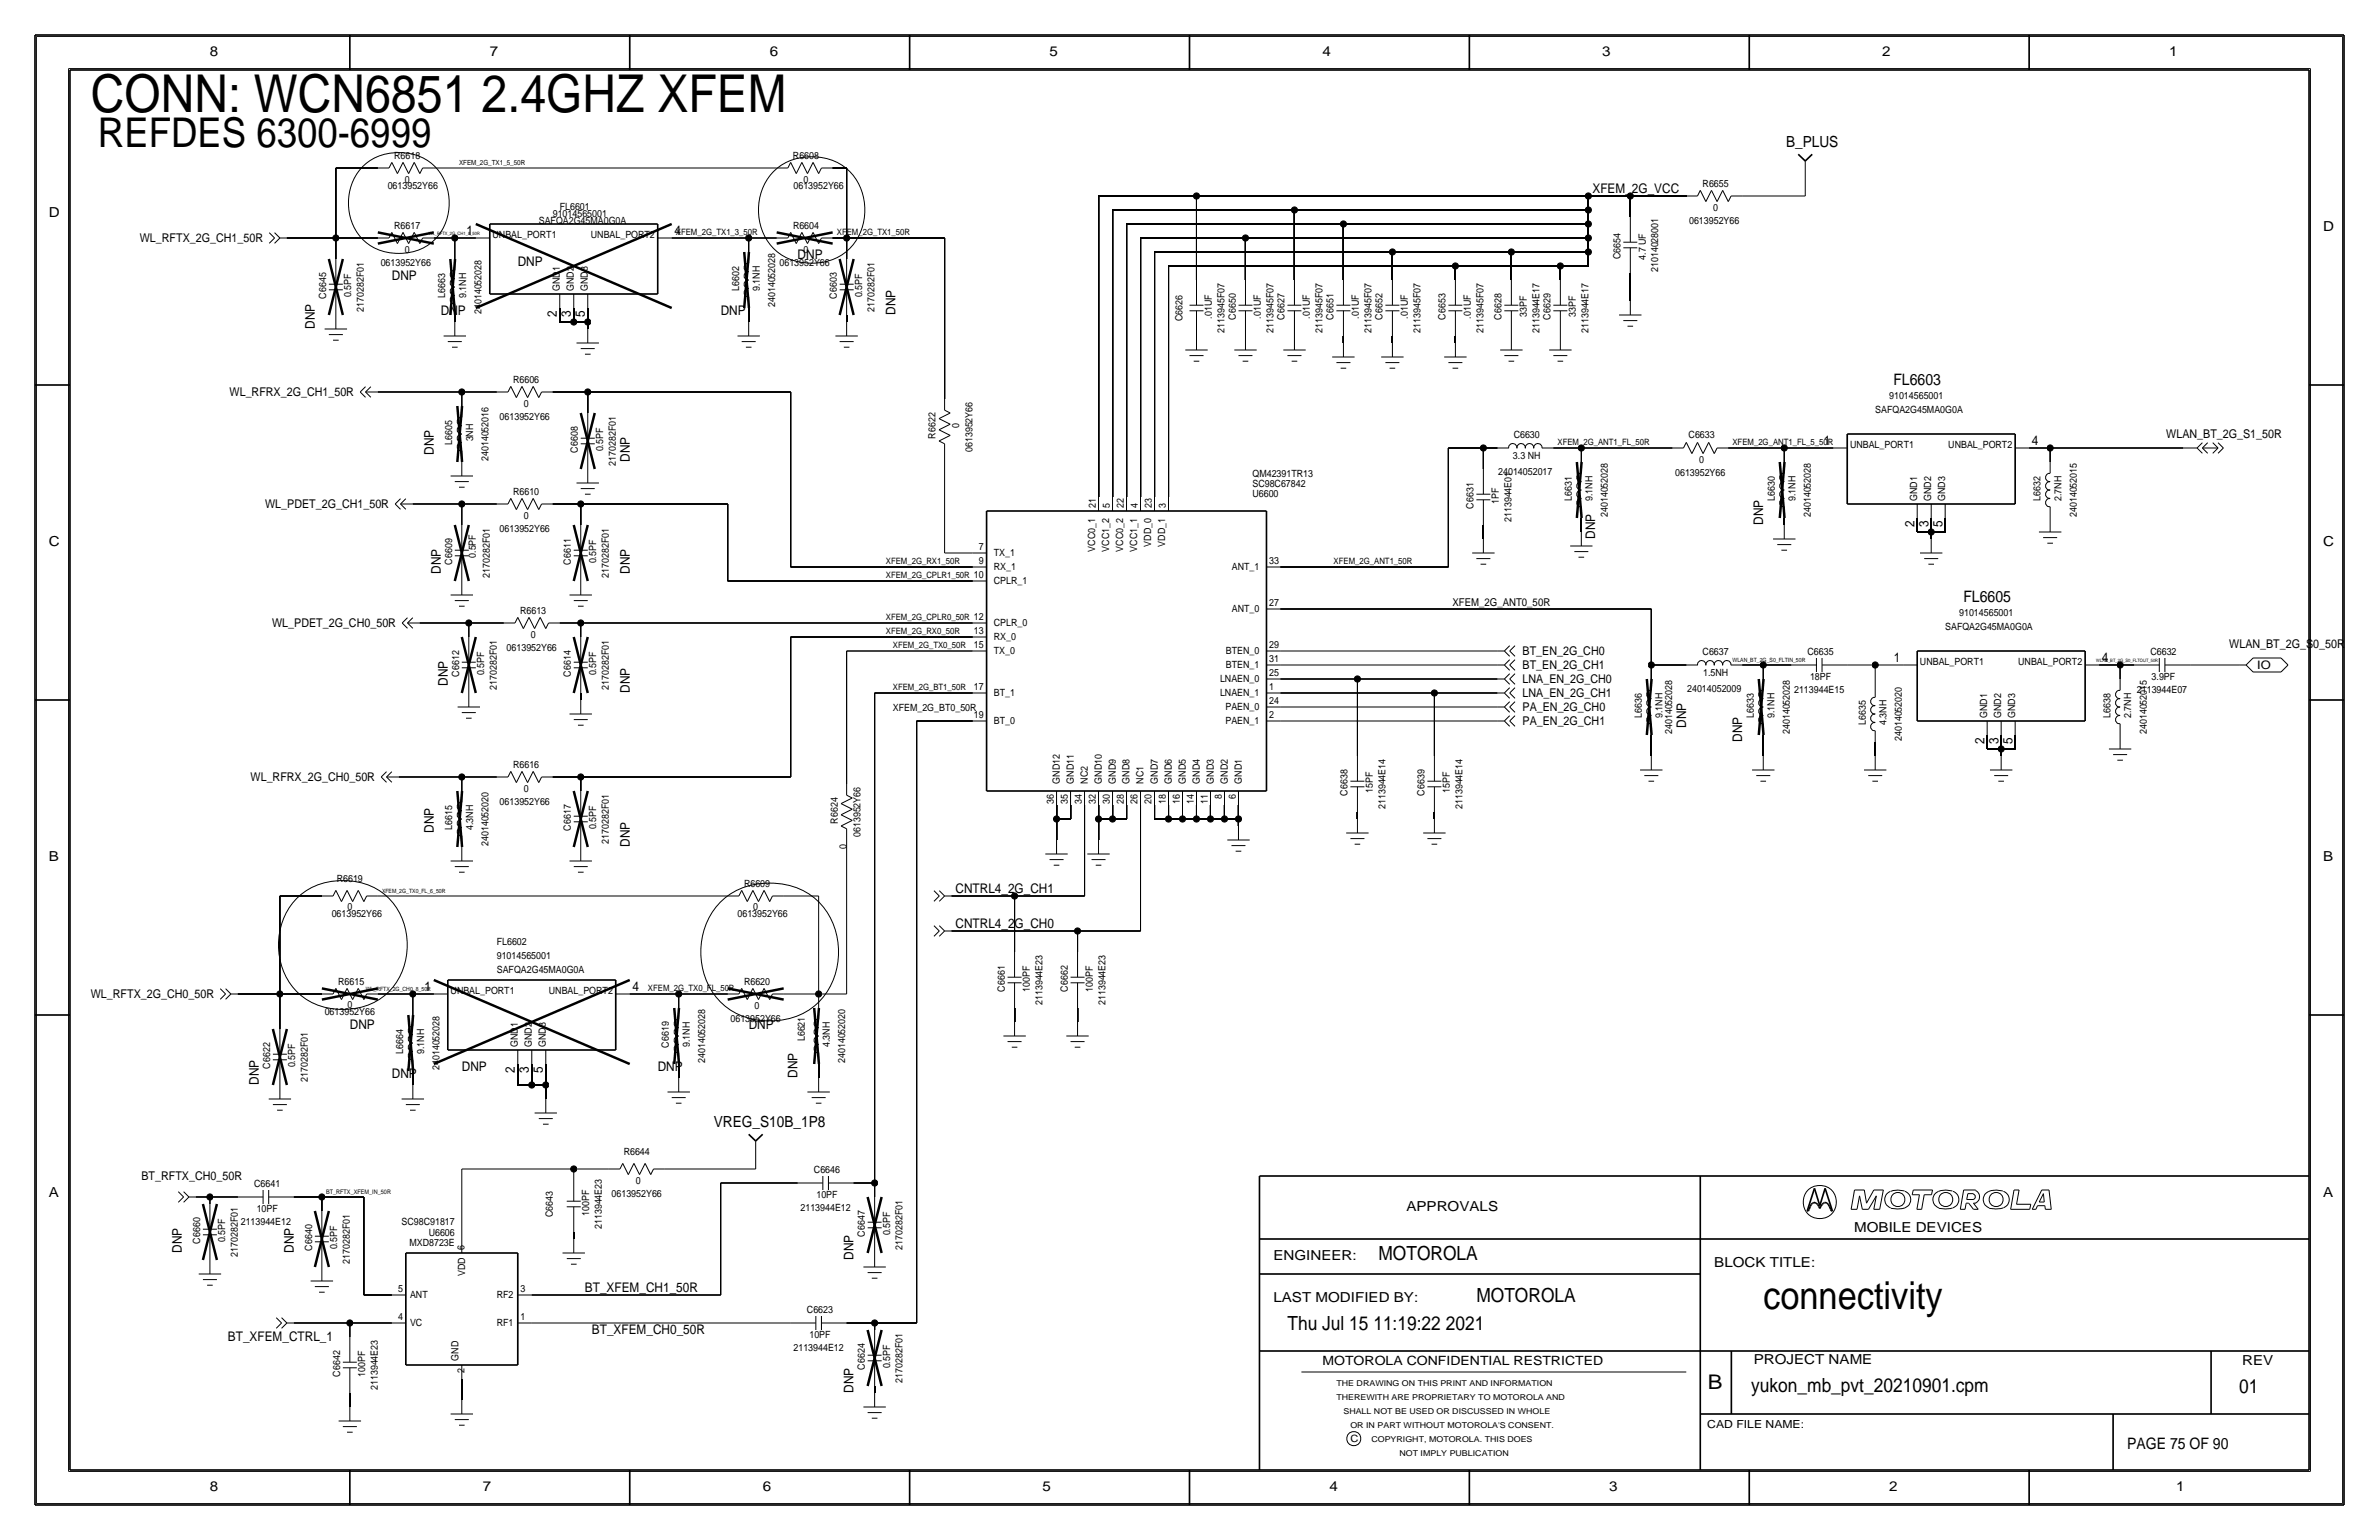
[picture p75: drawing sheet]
<svg xmlns="http://www.w3.org/2000/svg" width="432mm" height="279mm" viewBox="0 0 432 279" stroke-linecap="round" stroke-linejoin="round" font-family="sans-serif">
<defs><g id="words">
<text font-size="9.5" x="16.5" y="20.3">CONN: WCN6851 2.4GHZ XFEM</text>
<text font-size="7.4" x="17.8" y="26.7">REFDES 6300-6999</text>
<text font-size="7" x="320" y="237.5">connectivity</text>
<text font-size="3.7" x="310" y="252.1">B</text>
<g font-size="3.5">
<text x="250.2" y="228.6">MOTOROLA</text>
<text x="268" y="236.2">MOTOROLA</text>
<text x="233.7" y="241.3">Thu Jul 15 11:19:22 2021</text>
<text x="317.9" y="252.6">yukon_mb_pvt_20210901.cpm</text>
<text x="406.4" y="252.7">01</text>
</g>
<g font-size="2.9">
<text x="343.7" y="69.8">FL6603</text>
<text x="356.4" y="109.2">FL6605</text>
<text x="386.1" y="262.9">PAGE 75 OF 90</text>
</g>
<g font-size="2.8">
<text x="324.2" y="26.7">B_PLUS</text>
<text x="129.6" y="204.5">VREG_S10B_1P8</text>
</g>
<g font-size="2.5">
<text x="38.1" y="10.2">8</text>
<text x="88.9" y="10.2">7</text>
<text x="139.7" y="10.2">6</text>
<text x="190.5" y="10.2">5</text>
<text x="240" y="10.2">4</text>
<text x="290.8" y="10.2">3</text>
<text x="341.6" y="10.2">2</text>
<text x="393.7" y="10.2">1</text>
<text x="8.9" y="39.4">D</text>
<text x="421.6" y="41.9">D</text>
<text x="8.9" y="99.1">C</text>
<text x="421.6" y="99.1">C</text>
<text x="8.9" y="156.2">B</text>
<text x="421.6" y="156.2">B</text>
<text x="8.9" y="217.2">A</text>
<text x="255.3" y="219.7">APPROVALS</text>
<text x="421.6" y="217.2">A</text>
<text x="336.5" y="223.5">MOBILE DEVICES</text>
<text x="231.1" y="228.6">ENGINEER:</text>
<text x="311.1" y="229.9">BLOCK TITLE:</text>
<text x="231.1" y="236.2">LAST MODIFIED BY:</text>
<text x="318.3" y="247.5">PROJECT NAME</text>
<text x="407" y="247.6">REV</text>
<text x="38.1" y="270.5">8</text>
<text x="87.6" y="270.5">7</text>
<text x="138.4" y="270.5">6</text>
<text x="189.2" y="270.5">5</text>
<text x="241.3" y="270.5">4</text>
<text x="292.1" y="270.5">3</text>
<text x="342.9" y="270.5">2</text>
<text x="395" y="270.5">1</text>
</g>
<g font-size="2.4">
<text x="289.1" y="35.1">XFEM_2G_VCC</text>
<text x="84.7" y="42.7">1</text>
<text x="122.4" y="42.7">4</text>
<text x="144.8" y="47">DNP</text>
<text x="71.1" y="50.8">DNP</text>
<text x="94" y="48.3">DNP</text>
<text x="57.1" y="59.7" transform="rotate(-90 57.1 59.7)">DNP</text>
<text x="80" y="57.1">DNP</text>
<text x="101.1" y="57.6" transform="rotate(-90 101.1 57.6)">2</text>
<text x="103.6" y="57.6" transform="rotate(-90 103.6 57.6)">3</text>
<text x="106.2" y="57.6" transform="rotate(-90 106.2 57.6)">5</text>
<text x="130.8" y="57.2">DNP</text>
<text x="162.6" y="57.2" transform="rotate(-90 162.6 57.2)">DNP</text>
<text x="78.7" y="82.5" transform="rotate(-90 78.7 82.5)">DNP</text>
<text x="114.3" y="83.8" transform="rotate(-90 114.3 83.8)">DNP</text>
<text x="331" y="80.8">1</text>
<text x="368.8" y="80.8">4</text>
<text x="320" y="95.2" transform="rotate(-90 320 95.2)">DNP</text>
<text x="347.5" y="95.7" transform="rotate(-90 347.5 95.7)">2</text>
<text x="350" y="95.7" transform="rotate(-90 350 95.7)">3</text>
<text x="352.6" y="95.7" transform="rotate(-90 352.6 95.7)">5</text>
<text x="289.6" y="97.8" transform="rotate(-90 289.6 97.8)">DNP</text>
<text x="80" y="104.1" transform="rotate(-90 80 104.1)">DNP</text>
<text x="114.3" y="104.1" transform="rotate(-90 114.3 104.1)">DNP</text>
<text x="81.3" y="124.5" transform="rotate(-90 81.3 124.5)">DNP</text>
<text x="114.3" y="125.7" transform="rotate(-90 114.3 125.7)">DNP</text>
<text x="343.7" y="120.1">1</text>
<text x="381.5" y="120.1">4</text>
<text x="306.1" y="132.1" transform="rotate(-90 306.1 132.1)">DNP</text>
<text x="316.2" y="134.6" transform="rotate(-90 316.2 134.6)">DNP</text>
<text x="360.2" y="135.1" transform="rotate(-90 360.2 135.1)">2</text>
<text x="362.7" y="135.1" transform="rotate(-90 362.7 135.1)">3</text>
<text x="365.3" y="135.1" transform="rotate(-90 365.3 135.1)">5</text>
<text x="78.7" y="151.1" transform="rotate(-90 78.7 151.1)">DNP</text>
<text x="114.3" y="153.7" transform="rotate(-90 114.3 153.7)">DNP</text>
<text x="173.4" y="162.1">CNTRL4_2G_CH1</text>
<text x="173.4" y="168.4">CNTRL4_2G_CH0</text>
<text x="77" y="179.8">1</text>
<text x="114.8" y="179.8">4</text>
<text x="63.5" y="186.7">DNP</text>
<text x="135.9" y="186.7">DNP</text>
<text x="47" y="196.8" transform="rotate(-90 47 196.8)">DNP</text>
<text x="71.1" y="195.6">DNP</text>
<text x="83.8" y="194.3">DNP</text>
<text x="93.5" y="194.7" transform="rotate(-90 93.5 194.7)">2</text>
<text x="96" y="194.7" transform="rotate(-90 96 194.7)">3</text>
<text x="98.6" y="194.7" transform="rotate(-90 98.6 194.7)">5</text>
<text x="119.4" y="194.3">DNP</text>
<text x="144.8" y="195.6" transform="rotate(-90 144.8 195.6)">DNP</text>
<text x="33" y="227.3" transform="rotate(-90 33 227.3)">DNP</text>
<text x="53.3" y="227.3" transform="rotate(-90 53.3 227.3)">DNP</text>
<text x="154.9" y="228.6" transform="rotate(-90 154.9 228.6)">DNP</text>
<text x="106.2" y="234.4">BT_XFEM_CH1_50R</text>
<text x="41.4" y="243.3">BT_XFEM_CTRL_1</text>
<text x="107.4" y="242.1">BT_XFEM_CH0_50R</text>
<text x="154.9" y="252.7" transform="rotate(-90 154.9 252.7)">DNP</text>
</g>
<text font-size="2.3" x="240" y="247.6">MOTOROLA CONFIDENTIAL RESTRICTED</text>
<g font-size="2.2">
<text x="25.4" y="43.9">WL_RFTX_2G_CH1_50R</text>
<text x="41.7" y="71.9">WL_RFRX_2G_CH1_50R</text>
<text x="393.2" y="79.5">WLAN_BT_2G_S1_50R</text>
<text x="48.1" y="92.2">WL_PDET_2G_CH1_50R</text>
<text x="49.4" y="113.8">WL_PDET_2G_CH0_50R</text>
<text x="276.4" y="118.9">BT_EN_2G_CH0</text>
<text x="404.6" y="117.6">WLAN_BT_2G_S0_50R</text>
<text x="276.4" y="124">LNA_EN_2G_CH0</text>
<text x="276.4" y="121.4">BT_EN_2G_CH1</text>
<text x="276.4" y="126.5">LNA_EN_2G_CH1</text>
<text x="276.4" y="131.6">PA_EN_2G_CH1</text>
<text x="276.4" y="129">PA_EN_2G_CH0</text>
<text x="45.5" y="141.7">WL_RFRX_2G_CH0_50R</text>
<text x="16.5" y="181.1">WL_RFTX_2G_CH0_50R</text>
<text x="25.7" y="214.1">BT_RFTX_CH0_50R</text>
</g>
<text font-size="2.1" x="409.7" y="121.4">IO</text>
<g font-size="2">
<text x="263.7" y="110">XFEM_2G_ANT0_50R</text>
<text x="309.9" y="259.1">CAD FILE NAME:</text>
</g>
<g font-size="1.8">
<text x="71.5" y="28.9">R6618</text>
<text x="143.9" y="28.9">R6608</text>
<text x="70.4" y="34.3">0613952Y66</text>
<text x="73.5" y="33.1">0</text>
<text x="144" y="34.3">0613952Y66</text>
<text x="145.9" y="33.1">0</text>
<text x="309" y="33.9">R6655</text>
<text x="71.5" y="41.6">R6617</text>
<text x="97.8" y="40.6">SAFQA2G45MA0G0A</text>
<text x="100.3" y="39.4">91014565001</text>
<text x="101.6" y="38.1">FL6601</text>
<text x="143.9" y="41.6">R6604</text>
<text x="306.6" y="40.6">0613952Y66</text>
<text x="311" y="38.2">0</text>
<text x="73.5" y="45.8">0</text>
<text x="89.4" y="43.2">UNBAL_PORT1</text>
<text x="107.2" y="43.2">UNBAL_PORT2</text>
<text x="145.9" y="45.8">0</text>
<text x="294.1" y="47.1" transform="rotate(-90 294.1 47.1)">C6654</text>
<text x="298.7" y="47.1" transform="rotate(-90 298.7 47.1)">4.7 UF</text>
<text x="63.8" y="54" transform="rotate(-90 63.8 54)">0.5PF</text>
<text x="69.1" y="48.3">0613952Y66</text>
<text x="101.6" y="52.8" transform="rotate(-90 101.6 52.8)">GND1</text>
<text x="104.1" y="52.8" transform="rotate(-90 104.1 52.8)">GND2</text>
<text x="106.7" y="52.8" transform="rotate(-90 106.7 52.8)">GND3</text>
<text x="134.2" y="52.8" transform="rotate(-90 134.2 52.8)">L6602</text>
<text x="137.9" y="52.8" transform="rotate(-90 137.9 52.8)">9.1NH</text>
<text x="141.5" y="48.3">0613952Y66</text>
<text x="156.5" y="54" transform="rotate(-90 156.5 54)">0.5PF</text>
<text x="301" y="49.4" transform="rotate(-90 301 49.4)">21014028001</text>
<text x="59.2" y="54.2" transform="rotate(-90 59.2 54.2)">C6645</text>
<text x="66" y="56.6" transform="rotate(-90 66 56.6)">2170282F01</text>
<text x="80.8" y="54.1" transform="rotate(-90 80.8 54.1)">L6663</text>
<text x="84.6" y="54.1" transform="rotate(-90 84.6 54.1)">9.1NH</text>
<text x="87.4" y="57" transform="rotate(-90 87.4 57)">24014052028</text>
<text x="140.7" y="55.7" transform="rotate(-90 140.7 55.7)">24014052028</text>
<text x="151.9" y="54.2" transform="rotate(-90 151.9 54.2)">C6603</text>
<text x="158.7" y="56.6" transform="rotate(-90 158.7 56.6)">2170282F01</text>
<text x="214.6" y="58.3" transform="rotate(-90 214.6 58.3)">C6626</text>
<text x="220" y="57.8" transform="rotate(-90 220 57.8)">.01UF</text>
<text x="224.3" y="58" transform="rotate(-90 224.3 58)">C6650</text>
<text x="228.9" y="57.8" transform="rotate(-90 228.9 57.8)">.01UF</text>
<text x="233.2" y="58" transform="rotate(-90 233.2 58)">C6627</text>
<text x="237.7" y="57.8" transform="rotate(-90 237.7 57.8)">.01UF</text>
<text x="242.1" y="58" transform="rotate(-90 242.1 58)">C6651</text>
<text x="246.6" y="57.8" transform="rotate(-90 246.6 57.8)">.01UF</text>
<text x="251" y="58" transform="rotate(-90 251 58)">C6652</text>
<text x="255.5" y="57.8" transform="rotate(-90 255.5 57.8)">.01UF</text>
<text x="262.4" y="58" transform="rotate(-90 262.4 58)">C6653</text>
<text x="267" y="57.8" transform="rotate(-90 267 57.8)">.01UF</text>
<text x="272.5" y="58" transform="rotate(-90 272.5 58)">C6628</text>
<text x="277.1" y="57.5" transform="rotate(-90 277.1 57.5)">33PF</text>
<text x="281.4" y="58" transform="rotate(-90 281.4 58)">C6629</text>
<text x="286" y="57.5" transform="rotate(-90 286 57.5)">33PF</text>
<text x="222.2" y="60.4" transform="rotate(-90 222.2 60.4)">2113945F07</text>
<text x="231.1" y="60.4" transform="rotate(-90 231.1 60.4)">2113945F07</text>
<text x="240" y="60.4" transform="rotate(-90 240 60.4)">2113945F07</text>
<text x="248.9" y="60.4" transform="rotate(-90 248.9 60.4)">2113945F07</text>
<text x="257.8" y="60.4" transform="rotate(-90 257.8 60.4)">2113945F07</text>
<text x="269.2" y="60.4" transform="rotate(-90 269.2 60.4)">2113945F07</text>
<text x="279.4" y="60.4" transform="rotate(-90 279.4 60.4)">2113944E17</text>
<text x="288.3" y="60.4" transform="rotate(-90 288.3 60.4)">2113944E17</text>
<text x="93.1" y="69.5">R6606</text>
<text x="90.7" y="76.2">0613952Y66</text>
<text x="95.1" y="73.8">0</text>
<text x="174.1" y="77.7" transform="rotate(-90 174.1 77.7)">0</text>
<text x="340.4" y="74.9">SAFQA2G45MA0G0A</text>
<text x="342.9" y="72.4">91014565001</text>
<text x="82.1" y="80.7" transform="rotate(-90 82.1 80.7)">L6605</text>
<text x="85.9" y="80.1" transform="rotate(-90 85.9 80.1)">3NH</text>
<text x="88.6" y="83.7" transform="rotate(-90 88.6 83.7)">24014052016</text>
<text x="104.9" y="82.1" transform="rotate(-90 104.9 82.1)">C6608</text>
<text x="109.5" y="81.9" transform="rotate(-90 109.5 81.9)">0.5PF</text>
<text x="169.8" y="79.6" transform="rotate(-90 169.8 79.6)">R6622</text>
<text x="176.5" y="82" transform="rotate(-90 176.5 82)">0613952Y66</text>
<text x="274.6" y="83.3">3.3 NH</text>
<text x="274.7" y="79.5">C6630</text>
<text x="306.5" y="79.5">C6633</text>
<text x="308.4" y="83.9">0</text>
<text x="335.8" y="81.3">UNBAL_PORT1</text>
<text x="353.6" y="81.3">UNBAL_PORT2</text>
<text x="93.1" y="89.8">R6610</text>
<text x="111.8" y="84.5" transform="rotate(-90 111.8 84.5)">2170282F01</text>
<text x="227.3" y="86.5">QM42391TR13</text>
<text x="227.3" y="88.3">SC98C67842</text>
<text x="271.9" y="86.1">24014052017</text>
<text x="304" y="86.4">0613952Y66</text>
<text x="95.1" y="94.1">0</text>
<text x="198.9" y="92.2" transform="rotate(-90 198.9 92.2)">21</text>
<text x="201.4" y="92.2" transform="rotate(-90 201.4 92.2)">5</text>
<text x="204" y="92.2" transform="rotate(-90 204 92.2)">22</text>
<text x="206.5" y="92.2" transform="rotate(-90 206.5 92.2)">4</text>
<text x="209" y="92.2" transform="rotate(-90 209 92.2)">23</text>
<text x="211.6" y="92.2" transform="rotate(-90 211.6 92.2)">3</text>
<text x="227.3" y="90.2">U6600</text>
<text x="267.5" y="92.3" transform="rotate(-90 267.5 92.3)">C6631</text>
<text x="272" y="91.4" transform="rotate(-90 272 91.4)">1PF</text>
<text x="274.3" y="94.7" transform="rotate(-90 274.3 94.7)">2113944E01</text>
<text x="285.3" y="90.9" transform="rotate(-90 285.3 90.9)">L6631</text>
<text x="289.1" y="90.9" transform="rotate(-90 289.1 90.9)">9.1NH</text>
<text x="291.8" y="93.8" transform="rotate(-90 291.8 93.8)">24014052028</text>
<text x="322.1" y="90.9" transform="rotate(-90 322.1 90.9)">L6630</text>
<text x="325.9" y="90.9" transform="rotate(-90 325.9 90.9)">9.1NH</text>
<text x="328.7" y="93.8" transform="rotate(-90 328.7 93.8)">24014052028</text>
<text x="348" y="90.9" transform="rotate(-90 348 90.9)">GND1</text>
<text x="350.5" y="90.9" transform="rotate(-90 350.5 90.9)">GND2</text>
<text x="353.1" y="90.9" transform="rotate(-90 353.1 90.9)">GND3</text>
<text x="370.4" y="90.9" transform="rotate(-90 370.4 90.9)">L6632</text>
<text x="374.1" y="90.9" transform="rotate(-90 374.1 90.9)">2.7NH</text>
<text x="376.9" y="93.8" transform="rotate(-90 376.9 93.8)">24014052015</text>
<text x="86.4" y="101.2" transform="rotate(-90 86.4 101.2)">0.5PF</text>
<text x="90.7" y="96.5">0613952Y66</text>
<text x="177.7" y="99.8">7</text>
<text x="180.4" y="100.9">TX_1</text>
<text x="198.8" y="100.1" transform="rotate(-90 198.8 100.1)">VCC0_1</text>
<text x="201.3" y="100.1" transform="rotate(-90 201.3 100.1)">VCC1_2</text>
<text x="203.9" y="100.1" transform="rotate(-90 203.9 100.1)">VCC0_2</text>
<text x="206.4" y="100.1" transform="rotate(-90 206.4 100.1)">VCC1_1</text>
<text x="208.9" y="99.2" transform="rotate(-90 208.9 99.2)">VDD_0</text>
<text x="211.5" y="99.2" transform="rotate(-90 211.5 99.2)">VDD_1</text>
<text x="82" y="102.4" transform="rotate(-90 82 102.4)">C6609</text>
<text x="88.9" y="104.8" transform="rotate(-90 88.9 104.8)">2170282F01</text>
<text x="103.6" y="102.4" transform="rotate(-90 103.6 102.4)">C6611</text>
<text x="108.2" y="102.2" transform="rotate(-90 108.2 102.2)">0.5PF</text>
<text x="110.5" y="104.8" transform="rotate(-90 110.5 104.8)">2170282F01</text>
<text x="176.8" y="104.9">10</text>
<text x="177.7" y="102.4">9</text>
<text x="180.4" y="106">CPLR_1</text>
<text x="180.4" y="103.4">RX_1</text>
<text x="223.6" y="103.4">ANT_1</text>
<text x="230.4" y="102.4">33</text>
<text x="94.4" y="111.4">R6613</text>
<text x="176.8" y="112.5">12</text>
<text x="180.4" y="113.6">CPLR_0</text>
<text x="223.6" y="111">ANT_0</text>
<text x="230.4" y="110">27</text>
<text x="355.6" y="111.8">91014565001</text>
<text x="92" y="118.1">0613952Y66</text>
<text x="96.3" y="115.7">0</text>
<text x="176.8" y="117.6">15</text>
<text x="176.8" y="115.1">13</text>
<text x="180.4" y="118.7">TX_0</text>
<text x="180.4" y="116.1">RX_0</text>
<text x="222.5" y="118.7">BTEN_0</text>
<text x="230.4" y="117.6">29</text>
<text x="309" y="118.9">C6637</text>
<text x="328.1" y="118.9">C6635</text>
<text x="353.1" y="114.3">SAFQA2G45MA0G0A</text>
<text x="390.3" y="118.9">C6632</text>
<text x="83.3" y="122.8" transform="rotate(-90 83.3 122.8)">C6612</text>
<text x="87.9" y="122.5" transform="rotate(-90 87.9 122.5)">0.5PF</text>
<text x="90.2" y="125.2" transform="rotate(-90 90.2 125.2)">2170282F01</text>
<text x="103.6" y="122.8" transform="rotate(-90 103.6 122.8)">C6614</text>
<text x="108.2" y="122.5" transform="rotate(-90 108.2 122.5)">0.5PF</text>
<text x="110.5" y="125.2" transform="rotate(-90 110.5 125.2)">2170282F01</text>
<text x="176.8" y="125.2">17</text>
<text x="221.4" y="123.7">LNAEN_0</text>
<text x="222.5" y="121.2">BTEN_1</text>
<text x="230.4" y="120.1">31</text>
<text x="230.4" y="125.2">1</text>
<text x="230.4" y="122.7">25</text>
<text x="306.2" y="125.5">24014052009</text>
<text x="309.1" y="122.7">1.5NH</text>
<text x="325.6" y="125.7">2113944E15</text>
<text x="328.5" y="123.4">18PF</text>
<text x="348.5" y="120.7">UNBAL_PORT1</text>
<text x="366.3" y="120.7">UNBAL_PORT2</text>
<text x="387.9" y="125.7">2113944E07</text>
<text x="390.5" y="123.4">3.9PF</text>
<text x="162.1" y="129">XFEM_2G_BT0_50R</text>
<text x="176.8" y="130.3">19</text>
<text x="180.4" y="131.4">BT_0</text>
<text x="180.4" y="126.3">BT_1</text>
<text x="221.4" y="126.3">LNAEN_1</text>
<text x="222.4" y="128.8">PAEN_0</text>
<text x="222.4" y="131.4">PAEN_1</text>
<text x="230.4" y="130.3">2</text>
<text x="230.4" y="127.8">24</text>
<text x="298" y="130.3" transform="rotate(-90 298 130.3)">L6636</text>
<text x="301.8" y="130.3" transform="rotate(-90 301.8 130.3)">9.1NH</text>
<text x="318.3" y="130.3" transform="rotate(-90 318.3 130.3)">L6633</text>
<text x="322.1" y="130.3" transform="rotate(-90 322.1 130.3)">9.1NH</text>
<text x="338.6" y="131.5" transform="rotate(-90 338.6 131.5)">L6635</text>
<text x="342.4" y="131.6" transform="rotate(-90 342.4 131.6)">4.3NH</text>
<text x="360.7" y="130.3" transform="rotate(-90 360.7 130.3)">GND1</text>
<text x="363.2" y="130.3" transform="rotate(-90 363.2 130.3)">GND2</text>
<text x="365.8" y="130.3" transform="rotate(-90 365.8 130.3)">GND3</text>
<text x="383.1" y="130.3" transform="rotate(-90 383.1 130.3)">L6638</text>
<text x="386.8" y="130.3" transform="rotate(-90 386.8 130.3)">2.7NH</text>
<text x="303.5" y="133.2" transform="rotate(-90 303.5 133.2)">24014052028</text>
<text x="324.9" y="133.2" transform="rotate(-90 324.9 133.2)">24014052028</text>
<text x="345.2" y="134.5" transform="rotate(-90 345.2 134.5)">24014052020</text>
<text x="389.6" y="133.2" transform="rotate(-90 389.6 133.2)">24014052015</text>
<text x="93.1" y="139.3">R6616</text>
<text x="95.1" y="143.6">0</text>
<text x="192.4" y="142.2" transform="rotate(-90 192.4 142.2)">GND12</text>
<text x="194.9" y="142.2" transform="rotate(-90 194.9 142.2)">GND11</text>
<text x="197.5" y="142.2" transform="rotate(-90 197.5 142.2)">NC2</text>
<text x="200" y="142.2" transform="rotate(-90 200 142.2)">GND10</text>
<text x="202.5" y="142.2" transform="rotate(-90 202.5 142.2)">GND9</text>
<text x="205" y="142.2" transform="rotate(-90 205 142.2)">GND8</text>
<text x="207.6" y="142.2" transform="rotate(-90 207.6 142.2)">NC1</text>
<text x="210.2" y="142.2" transform="rotate(-90 210.2 142.2)">GND7</text>
<text x="212.7" y="142.2" transform="rotate(-90 212.7 142.2)">GND6</text>
<text x="215.2" y="142.2" transform="rotate(-90 215.2 142.2)">GND5</text>
<text x="217.8" y="142.2" transform="rotate(-90 217.8 142.2)">GND4</text>
<text x="220.3" y="142.2" transform="rotate(-90 220.3 142.2)">GND3</text>
<text x="222.9" y="142.2" transform="rotate(-90 222.9 142.2)">GND2</text>
<text x="225.4" y="142.2" transform="rotate(-90 225.4 142.2)">GND1</text>
<text x="249.2" y="143.9" transform="rotate(-90 249.2 143.9)">15PF</text>
<text x="263.1" y="143.9" transform="rotate(-90 263.1 143.9)">15PF</text>
<text x="90.7" y="146">0613952Y66</text>
<text x="152" y="149.4" transform="rotate(-90 152 149.4)">R6624</text>
<text x="191.3" y="145.8" transform="rotate(-90 191.3 145.8)">36</text>
<text x="193.8" y="145.8" transform="rotate(-90 193.8 145.8)">35</text>
<text x="196.3" y="145.8" transform="rotate(-90 196.3 145.8)">34</text>
<text x="198.9" y="145.8" transform="rotate(-90 198.9 145.8)">32</text>
<text x="201.4" y="145.8" transform="rotate(-90 201.4 145.8)">30</text>
<text x="204" y="145.8" transform="rotate(-90 204 145.8)">28</text>
<text x="206.5" y="145.8" transform="rotate(-90 206.5 145.8)">26</text>
<text x="209" y="145.8" transform="rotate(-90 209 145.8)">20</text>
<text x="211.6" y="145.8" transform="rotate(-90 211.6 145.8)">18</text>
<text x="214.1" y="145.8" transform="rotate(-90 214.1 145.8)">16</text>
<text x="216.7" y="145.8" transform="rotate(-90 216.7 145.8)">14</text>
<text x="219.2" y="145.8" transform="rotate(-90 219.2 145.8)">11</text>
<text x="221.7" y="144.9" transform="rotate(-90 221.7 144.9)">8</text>
<text x="224.3" y="144.9" transform="rotate(-90 224.3 144.9)">6</text>
<text x="244.6" y="144.4" transform="rotate(-90 244.6 144.4)">C6638</text>
<text x="251.5" y="146.8" transform="rotate(-90 251.5 146.8)">2113944E14</text>
<text x="258.6" y="144.4" transform="rotate(-90 258.6 144.4)">C6639</text>
<text x="265.4" y="146.8" transform="rotate(-90 265.4 146.8)">2113944E14</text>
<text x="82.1" y="150.6" transform="rotate(-90 82.1 150.6)">L6615</text>
<text x="85.9" y="150.6" transform="rotate(-90 85.9 150.6)">4.3NH</text>
<text x="88.6" y="153.5" transform="rotate(-90 88.6 153.5)">24014052020</text>
<text x="103.6" y="150.7" transform="rotate(-90 103.6 150.7)">C6617</text>
<text x="108.2" y="150.5" transform="rotate(-90 108.2 150.5)">0.5PF</text>
<text x="110.5" y="153.1" transform="rotate(-90 110.5 153.1)">2170282F01</text>
<text x="153.7" y="154.1" transform="rotate(-90 153.7 154.1)">0</text>
<text x="156.2" y="151.9" transform="rotate(-90 156.2 151.9)">0613952Y66</text>
<text x="61.1" y="160">R6619</text>
<text x="135" y="160.9">R6609</text>
<text x="60.2" y="166.4">0613952Y66</text>
<text x="63.1" y="165.1">0</text>
<text x="133.9" y="166.4">0613952Y66</text>
<text x="136.7" y="165.1">0</text>
<text x="90.2" y="171.4">FL6602</text>
<text x="90.2" y="174">91014565001</text>
<text x="61.4" y="178.7">R6615</text>
<text x="90.2" y="176.5">SAFQA2G45MA0G0A</text>
<text x="135" y="178.7">R6620</text>
<text x="182.4" y="179.9" transform="rotate(-90 182.4 179.9)">C6661</text>
<text x="186.9" y="179.9" transform="rotate(-90 186.9 179.9)">100PF</text>
<text x="193.8" y="179.9" transform="rotate(-90 193.8 179.9)">C6662</text>
<text x="198.4" y="179.9" transform="rotate(-90 198.4 179.9)">100PF</text>
<text x="58.9" y="184.1">0613952Y66</text>
<text x="63.1" y="182.9">0</text>
<text x="81.8" y="180.3">UNBAL_PORT1</text>
<text x="99.6" y="180.3">UNBAL_PORT2</text>
<text x="132.6" y="185.4">0613952Y66</text>
<text x="137" y="183">0</text>
<text x="189.2" y="182.4" transform="rotate(-90 189.2 182.4)">2113944E23</text>
<text x="200.7" y="182.4" transform="rotate(-90 200.7 182.4)">2113944E23</text>
<text x="73.2" y="191.2" transform="rotate(-90 73.2 191.2)">L6664</text>
<text x="77" y="191.3" transform="rotate(-90 77 191.3)">9.1NH</text>
<text x="94" y="190" transform="rotate(-90 94 190)">GND1</text>
<text x="96.5" y="190" transform="rotate(-90 96.5 190)">GND2</text>
<text x="99.1" y="190" transform="rotate(-90 99.1 190)">GND3</text>
<text x="121.4" y="190.1" transform="rotate(-90 121.4 190.1)">C6619</text>
<text x="125.2" y="190" transform="rotate(-90 125.2 190)">9.1NH</text>
<text x="146.1" y="188.9" transform="rotate(-90 146.1 188.9)">L6621</text>
<text x="150.6" y="190" transform="rotate(-90 150.6 190)">4.3NH</text>
<text x="49" y="193.9" transform="rotate(-90 49 193.9)">C6622</text>
<text x="53.6" y="193.7" transform="rotate(-90 53.6 193.7)">0.5PF</text>
<text x="55.9" y="196.3" transform="rotate(-90 55.9 196.3)">2170282F01</text>
<text x="79.8" y="194.2" transform="rotate(-90 79.8 194.2)">24014052028</text>
<text x="128" y="192.9" transform="rotate(-90 128 192.9)">24014052028</text>
<text x="153.4" y="192.9" transform="rotate(-90 153.4 192.9)">24014052020</text>
<text x="113.2" y="209.5">R6644</text>
<text x="46.1" y="215.4">C6641</text>
<text x="115.4" y="214.7">0</text>
<text x="147.7" y="212.9">C6646</text>
<text x="46.6" y="220">10PF</text>
<text x="100.3" y="220.8" transform="rotate(-90 100.3 220.8)">C6643</text>
<text x="106.9" y="220.6" transform="rotate(-90 106.9 220.6)">100PF</text>
<text x="111" y="217.2">0613952Y66</text>
<text x="145.3" y="219.7">2113944E12</text>
<text x="148.2" y="217.4">10PF</text>
<text x="36.3" y="225.6" transform="rotate(-90 36.3 225.6)">C6660</text>
<text x="40.9" y="225.4" transform="rotate(-90 40.9 225.4)">0.5PF</text>
<text x="43.7" y="222.2">2113944E12</text>
<text x="56.6" y="226.9" transform="rotate(-90 56.6 226.9)">C6640</text>
<text x="61.2" y="226.7" transform="rotate(-90 61.2 226.7)">0.5PF</text>
<text x="72.9" y="222.2">SC98C91817</text>
<text x="74.3" y="226.1">MXD8723E</text>
<text x="77.8" y="224.2">U6606</text>
<text x="84.3" y="226.8" transform="rotate(-90 84.3 226.8)">6</text>
<text x="109.2" y="223" transform="rotate(-90 109.2 223)">2113944E23</text>
<text x="157" y="224.4" transform="rotate(-90 157 224.4)">C6647</text>
<text x="161.5" y="224.1" transform="rotate(-90 161.5 224.1)">0.5PF</text>
<text x="163.8" y="226.8" transform="rotate(-90 163.8 226.8)">2170282F01</text>
<text x="43.2" y="228" transform="rotate(-90 43.2 228)">2170282F01</text>
<text x="63.5" y="229.3" transform="rotate(-90 63.5 229.3)">2170282F01</text>
<text x="84.4" y="231.5" transform="rotate(-90 84.4 231.5)">VDD</text>
<text x="72.3" y="239.5">4</text>
<text x="72.3" y="234.4">5</text>
<text x="74.4" y="235.6">ANT</text>
<text x="90.2" y="235.6">RF2</text>
<text x="94.5" y="234.4">3</text>
<text x="94.5" y="239.5">1</text>
<text x="146.5" y="238.3">C6623</text>
<text x="74.4" y="240.6">VC</text>
<text x="90.2" y="240.6">RF1</text>
<text x="144" y="245.1">2113944E12</text>
<text x="146.9" y="242.8">10PF</text>
<text x="61.7" y="249.8" transform="rotate(-90 61.7 249.8)">C6642</text>
<text x="66.3" y="249.8" transform="rotate(-90 66.3 249.8)">100PF</text>
<text x="83.2" y="246.9" transform="rotate(-90 83.2 246.9)">GND</text>
<text x="84.3" y="249.1" transform="rotate(-90 84.3 249.1)">2</text>
<text x="157" y="248.5" transform="rotate(-90 157 248.5)">C6624</text>
<text x="161.5" y="248.3" transform="rotate(-90 161.5 248.3)">0.5PF</text>
<text x="163.8" y="250.9" transform="rotate(-90 163.8 250.9)">2170282F01</text>
<text x="68.6" y="252.2" transform="rotate(-90 68.6 252.2)">2113944E23</text>
<text x="245.1" y="261.6">C</text>
</g>
<g font-size="1.6">
<text x="122.7" y="42.7">XFEM_2G_TX1_3_50R</text>
<text x="151.9" y="42.7">XFEM_2G_TX1_50R</text>
<text x="282.7" y="80.8">XFEM_2G_ANT1_FL_50R</text>
<text x="314.5" y="80.8">XFEM_2G_ANT1_FL_5_50R</text>
<text x="160.8" y="102.4">XFEM_2G_RX1_50R</text>
<text x="160.8" y="104.9">XFEM_2G_CPLR1_50R</text>
<text x="242.1" y="102.4">XFEM_2G_ANT1_50R</text>
<text x="160.8" y="112.5">XFEM_2G_CPLR0_50R</text>
<text x="160.8" y="115.1">XFEM_2G_RX0_50R</text>
<text x="162.1" y="117.6">XFEM_2G_TX0_50R</text>
<text x="162.1" y="125.2">XFEM_2G_BT1_50R</text>
<text x="117.6" y="179.8">XFEM_2G_TX0_FL_50R</text>
</g>
<g font-size="1.5">
<text x="242.6" y="251.5">THE DRAWING ON THIS PRINT AND INFORMATION</text>
<text x="242.6" y="254">THEREWITH ARE PROPRIETARY TO MOTOROLA AND</text>
<text x="243.8" y="256.5">SHALL NOT BE USED OR DISCUSSED IN WHOLE</text>
<text x="245.1" y="259.1">OR IN PART WITHOUT MOTOROLA'S CONSENT.</text>
<text x="248.9" y="261.6">COPYRIGHT, MOTOROLA. THIS DOES</text>
<text x="254" y="264.2">NOT IMPLY PUBLICATION</text>
</g>
<text font-size="1.3" x="83.3" y="30">XFEM_2G_TX1_5_50R</text>
<g font-size="1.1">
<text x="314.5" y="120.1">WLAN_BT_2G_S0_FLTIN_50R</text>
<text x="69.3" y="162.1">XFEM_2G_TX0_FL_6_50R</text>
<text x="66.4" y="179.8">WL_RFTX_2G_CH0_8_50R</text>
<text x="59.2" y="216.7">BT_RFTX_XFEM_IN_50R</text>
</g>
<g font-size=".8">
<text x="77.8" y="42.7">WL_RFTX_2G_CH1_8_50R</text>
<text x="380.5" y="120.1">WLAN_BT_2G_S0_FLTOUT_50R</text>
</g>
</g></defs>
<!-- layer: Nets -->
<g fill="none" stroke="#000" stroke-width=".18">
<path d="M61 30.5v12.7zM61 30.5h7.6zM65.5 30.5a9.7 9.7 0 0 1 13.7 0 9.5 9.5 0 0 1-2.1 14.4 9.7 9.7 0 0 1-11.6-1.8 9.8 9.8 0 0 1 0-12.6zM78.7 30.5h62.3zM140.3 31.2a10.3 10.3 0 0 1 14 0 10.2 10.2 0 0 1-1 14.7 10.4 10.4 0 0 1-13-.9 10.3 10.3 0 0 1 0-13.8zM151.1 30.5h2.6zM153.7 30.5v12.7zM199.4 35.6v54.6zM199.4 35.6h17.8zM201.9 38.1v52.1zM201.9 38.1h33.1zM217.2 35.6v15.2z"/>
<path d="M217.2 35.6h71.1zM234.9 38.1v12.7zM235 38.1h53.3zM288.3 35.6h7.6zM288.3 35.6v2.5zM288.3 38.1v2.5zM295.9 35.6h10.2zM295.9 35.6v3.8zM316.2 35.6h11.5zM327.7 31.8v3.8zM52.1 43.2h8.9zM61 43.2v3.8z"/>
<path d="M61 43.2h7.6zM78.7 43.2h3.8zM82.5 57.1v1.3zM82.5 43.2v3.8zM82.5 43.2h3.9zM101.6 55.9v2.5zM101.6 58.4h2.5zM104.1 58.4h2.6zM104.1 55.9v2.5zM106.7 58.4v1.3zM106.7 55.9v2.5zM121.9 43.2h14z"/>
<path d="M135.9 43.2h5.1zM135.9 55.9v2.5zM135.9 43.2v2.5zM151.1 43.2h2.6zM153.7 43.2h17.7zM153.7 57.2v1.2zM153.7 43.2v3.8zM171.4 43.2v29.2zM204.5 40.6v49.6zM204.5 40.6h39.3zM207 43.2v47zM207 43.2h19.1z"/>
<path d="M209.5 45.7v44.5zM209.5 45.7h43.2zM212.1 48.3v41.9zM212.1 48.3h52.1zM226.1 43.2v7.6zM226.1 43.2h62.2zM243.8 40.6v10.2zM243.8 40.6h44.5zM252.7 45.7v5.1zM252.7 45.7h21.6zM264.2 48.3v2.5zM264.2 48.3h19z"/>
<path d="M274.3 45.7v5.1zM274.3 45.7h14zM283.2 48.3v2.5zM283.2 48.3h5.1zM288.3 45.7v2.6zM288.3 43.2v2.5zM288.3 40.6v2.6zM295.9 49.5v5.1zM68.6 71.1h15.2zM83.8 71.1v2.6zM83.8 71.1h6.4zM100.3 71.1h6.4z"/>
<path d="M106.7 71.1h36.8zM106.7 71.1v3.8zM143.5 71.1v31.8zM243.8 61v1.2zM252.7 61v1.2zM264.2 61v1.2zM74.9 91.4h8.9zM83.8 91.4v3.8zM83.8 91.4h6.4zM100.3 91.4h5.1zM105.4 91.4v3.9zM105.4 91.4h26.7z"/>
<path d="M132.1 91.4v14zM171.4 82.5v17.8zM262.9 81.3v21.6zM262.9 81.3h6.3zM269.2 95.3v2.5zM269.2 81.3v3.8zM269.2 81.3h2.6zM281.9 81.3h5.1zM287 94v2.5zM287 81.3v2.5zM287 81.3h16.5zM313.7 81.3h10.2z"/>
<path d="M323.8 94v1.2zM323.8 81.3v2.5zM323.8 81.3h8.9zM348 94v2.5zM348 96.5h2.5zM350.5 96.5v1.3zM350.5 96.5h2.6zM350.5 94v2.5zM353.1 94v2.5zM368.3 81.3h3.8zM372.1 81.3h24.1zM372.1 81.3v2.5z"/>
<path d="M76.2 113h8.9zM85.1 113v2.6zM85.1 113h6.3zM101.6 113h3.8zM105.4 113v2.6zM105.4 113h71.1zM132.1 105.4h44.4zM143.5 115.6v25.4zM143.5 115.6h33zM143.5 102.9h33zM153.7 118.1h22.8zM153.7 118.1v24.1z"/>
<path d="M171.4 100.3h5.1zM232.4 110.5h67.3zM232.4 102.9h30.5zM232.4 118.1h39.4zM299.7 110.5v10.2zM105.4 125.7v1.3zM158.7 125.7v88.9zM158.7 125.7h17.8zM166.4 130.8h10.1zM166.4 130.8v109.2zM232.4 123.2h14zM232.4 128.3h39.4z"/>
<path d="M232.4 130.8h39.4zM232.4 120.7h39.4zM232.4 125.7h27.9zM246.4 123.2v14zM246.4 123.2h25.4zM260.3 125.7v11.5zM260.3 125.7h11.5zM299.7 133.3v3.9zM299.7 120.7v2.5zM299.7 120.7h6.4zM316.2 120.7h3.8zM320 133.3v3.9z"/>
<path d="M320 120.7v2.5zM320 120.7h5.1zM335.3 120.7h5.1zM340.4 134.6v2.6zM340.4 120.6v3.9zM340.4 120.7h5zM360.7 135.9h2.5zM360.7 133.3v2.6zM363.2 135.9v1.3zM363.2 135.9h2.6zM363.2 133.3v2.6zM365.8 133.3v2.6z"/>
<path d="M381 120.7h3.8zM384.8 120.7h2.5zM384.8 120.7v2.5zM397.5 120.7h8.9zM72.4 141h11.4zM83.8 141v2.5zM83.8 141h6.4zM100.3 141h5.1zM105.4 141v2.5zM105.4 141h38.1zM153.7 152.4v27.9zM191.8 148.6v3.8z"/>
<path d="M191.8 148.6h2.5zM191.8 146v2.6zM194.3 146v2.6zM196.8 146v16.6zM199.4 148.6h2.5zM199.4 148.6v3.8zM199.4 146v2.6zM201.9 148.6h2.6zM201.9 146v2.6zM204.5 146v2.6zM207 146v22.9zM209.5 146v2.6z"/>
<path d="M209.5 148.6h2.6zM212.1 146v2.6zM212.1 148.6h2.5zM214.6 146v2.6zM214.6 148.6h2.6zM217.2 146v2.6zM217.2 148.6h2.5zM219.7 146v2.6zM219.7 148.6h2.5zM222.2 148.6h2.6zM222.2 146v2.6zM224.8 148.6v1.3z"/>
<path d="M224.8 146v2.6zM246.4 147.3v1.3zM260.3 147.3v1.3zM50.8 162.6v17.7zM50.8 162.6h7.6zM54.3 162.6a12.6 12.6 0 0 1 15.9 0 12.4 12.4 0 0 1 0 17.7 12.6 12.6 0 0 1-15.9 0 12.4 12.4 0 0 1 0-17.7zM68.6 162.6h63.5zM131.2 163.3a13.5 13.5 0 0 1 17 0 13.2 13.2 0 0 1 0 18.9 13.5 13.5 0 0 1-17 0 13.2 13.2 0 0 1 0-18.9zM142.2 162.6h6.4zM148.6 162.6v17.7zM172.7 168.9h22.9zM172.7 162.6h11.5z"/>
<path d="M184.1 162.6v10.1zM184.2 162.6h12.6zM195.6 168.9v3.8zM195.6 168.9h11.4zM43.2 180.3h7.6zM50.8 180.3v6.4zM50.8 180.3h7.6zM68.6 180.3h6.3zM74.9 194.3v2.5zM74.9 180.3v3.8zM74.9 180.3h3.8zM94 193v3.8z"/>
<path d="M94 196.8h2.5zM96.5 196.8h2.6zM96.5 193v3.8zM99.1 196.8v2.6zM99.1 193v3.8zM114.3 180.3h8.9zM123.2 180.3h8.9zM123.2 193v2.6zM123.2 180.3v2.6zM142.2 180.3h6.4zM148.6 180.3h5.1zM148.6 193v2.6z"/>
<path d="M148.6 180.3v2.6zM184.1 182.9v2.5zM195.6 182.9v2.5zM35.6 217.2h2.5zM38.1 217.2v1.2zM38.1 217.2h5.1zM53.3 217.2h5.1zM58.4 217.2v2.5zM58.4 217.2h7.6zM66 217.2v17.8zM83.8 212.1v12.7zM83.8 212.1h20.3z"/>
<path d="M104.1 212.1v1.3zM104.1 212.1h6.4zM120.6 212.1h16.6zM130.8 214.6h14zM130.8 214.6v20.3zM137.2 209.5v2.6zM154.9 214.6h3.9zM158.7 214.6v2.6zM66 234.9h5.1zM96.5 234.9h34.3zM104.1 223.5v1.3zM53.3 240h10.2z"/>
<path d="M63.5 252.7v2.6zM63.5 240v2.6zM63.5 240h7.6zM83.8 250.2v3.8zM96.5 240h47zM153.7 240h5.1zM158.7 251.5v1.2zM158.7 240v1.3zM158.7 240h7.7z"/>
</g>
<g fill="#000" stroke="#000" stroke-width=".18">
<circle cx="217.2" cy="35.6" r=".56"/>
<circle cx="235" cy="38.1" r=".56"/>
<circle cx="288.3" cy="38.1" r=".56"/>
<circle cx="288.3" cy="35.6" r=".56"/>
<circle cx="295.9" cy="35.6" r=".56"/>
<circle cx="61" cy="43.2" r=".56"/>
<circle cx="82.6" cy="43.2" r=".56"/>
<circle cx="104.1" cy="58.4" r=".56"/>
<circle cx="106.7" cy="58.4" r=".56"/>
<circle cx="135.9" cy="43.2" r=".56"/>
<circle cx="153.7" cy="43.2" r=".56"/>
<circle cx="226.1" cy="43.2" r=".56"/>
<circle cx="243.8" cy="40.6" r=".56"/>
<circle cx="252.7" cy="45.7" r=".56"/>
<circle cx="264.2" cy="48.3" r=".56"/>
<circle cx="274.3" cy="45.7" r=".56"/>
<circle cx="283.2" cy="48.3" r=".56"/>
<circle cx="288.3" cy="43.2" r=".56"/>
<circle cx="288.3" cy="40.6" r=".56"/>
<circle cx="288.3" cy="45.7" r=".56"/>
<circle cx="83.8" cy="71.1" r=".56"/>
<circle cx="106.7" cy="71.1" r=".56"/>
<circle cx="83.8" cy="91.4" r=".56"/>
<circle cx="105.4" cy="91.4" r=".56"/>
<circle cx="269.2" cy="81.3" r=".56"/>
<circle cx="287" cy="81.3" r=".56"/>
<circle cx="323.9" cy="81.3" r=".56"/>
<circle cx="350.5" cy="96.5" r=".56"/>
<circle cx="372.1" cy="81.3" r=".56"/>
<circle cx="85.1" cy="113" r=".56"/>
<circle cx="105.4" cy="113" r=".56"/>
<circle cx="246.4" cy="123.2" r=".56"/>
<circle cx="260.4" cy="125.7" r=".56"/>
<circle cx="299.7" cy="120.6" r=".56"/>
<circle cx="320" cy="120.6" r=".56"/>
<circle cx="340.4" cy="120.6" r=".56"/>
<circle cx="363.2" cy="135.9" r=".56"/>
<circle cx="384.8" cy="120.6" r=".56"/>
<circle cx="83.8" cy="141" r=".56"/>
<circle cx="105.4" cy="141" r=".56"/>
<circle cx="191.8" cy="148.6" r=".56"/>
<circle cx="199.4" cy="148.6" r=".56"/>
<circle cx="201.9" cy="148.6" r=".56"/>
<circle cx="212.1" cy="148.6" r=".56"/>
<circle cx="214.6" cy="148.6" r=".56"/>
<circle cx="217.2" cy="148.6" r=".56"/>
<circle cx="219.7" cy="148.6" r=".56"/>
<circle cx="222.3" cy="148.6" r=".56"/>
<circle cx="224.8" cy="148.6" r=".56"/>
<circle cx="184.2" cy="162.6" r=".56"/>
<circle cx="195.6" cy="168.9" r=".56"/>
<circle cx="50.8" cy="180.3" r=".56"/>
<circle cx="74.9" cy="180.3" r=".56"/>
<circle cx="96.5" cy="196.8" r=".56"/>
<circle cx="99.1" cy="196.8" r=".56"/>
<circle cx="123.2" cy="180.3" r=".56"/>
<circle cx="148.6" cy="180.3" r=".56"/>
<circle cx="38.1" cy="217.2" r=".56"/>
<circle cx="58.4" cy="217.2" r=".56"/>
<circle cx="104.1" cy="212.1" r=".56"/>
<circle cx="158.7" cy="214.6" r=".56"/>
<circle cx="63.5" cy="240" r=".56"/>
<circle cx="158.7" cy="240" r=".56"/>
</g>
<!-- layer: Components -->
<g fill="none" stroke="#000" stroke-width=".18">
<path d="M68.6 30.5h2zM71.1 29.5l1 2zM71.1 29.5l-.5 1zM73.2 29.5l-1.1 2zM73.2 29.5l1 2zM75.2 29.5l1 2zM75.2 29.5l-1 2zM76.7 30.5l-.5 1zM76.7 30.5h2zM141 30.5h2zM143.5 29.5l-.5 1zM143.5 29.5l1 2z"/>
<path d="M145.5 29.5l-1 2zM145.5 29.5l1.1 2zM147.6 29.5l-1 2zM147.6 29.5l1 2zM149.1 30.5l-.5 1zM149.1 30.5h2zM295.9 39.4v4.5zM306.1 35.6h2zM308.6 34.5l-.5 1.1zM308.6 34.5l1 2.1zM310.6 34.5l-1 2.1zM310.6 34.5l1.1 2.1z"/>
<path d="M312.7 34.5l-1 2.1zM312.7 34.5l1 2.1zM314.2 35.6l-.5 1zM314.2 35.6h2zM327.7 29.2v2.6zM48.9 42.2l.9 1zM49.8 43.2l-.9 .9zM49.8 42.2l1 1zM50.8 43.2l-1 .9zM50.8 43.2h1.3zM58.9 59.7h4.1zM59.7 51.6h2.5z"/>
<path d="M59.7 52.6h2.5zM61 52.6v4.6zM61 47v4.6zM61 57.2v2.5zM68.6 43.2h2zM71.1 42.2l1 2zM71.1 42.2l-.5 1zM73.2 42.2l-1.1 2zM73.2 42.2l1 2zM75.2 42.2l1 2zM75.2 42.2l-1 2zM76.7 43.2l-.5 1z"/>
<path d="M76.7 43.2h2zM82.5 55.1v2.1zM82.5 47v2zM82.5 58.4v2.6zM82.5 50.6a.74 .74 0 0 0-.8 .7 .74 .74 0 0 0 .8 .8M82.5 53.6a.74 .74 0 0 0-.8 .8 .74 .74 0 0 0 .8 .7M82.5 52.1a.74 .74 0 0 0-.8 .8 .74 .74 0 0 0 .8 .7M82.5 49.1a.74 .74 0 0 0-.8 .7 .74 .74 0 0 0 .8 .7M86.4 43.2h2.5zM101.6 53.3v2.6zM104.1 53.3v2.6zM106.7 59.7v2.5z"/>
<path d="M106.7 53.3v2.6zM119.4 43.2h2.5zM135.9 53.8v2.1zM135.9 45.7v2.1zM135.9 58.4v2.6zM135.9 49.3a.74 .74 0 0 0-.8 .8 .74 .74 0 0 0 .8 .7M135.9 52.4a.74 .74 0 0 0-.8 .7 .74 .74 0 0 0 .8 .7M135.9 50.9a.74 .74 0 0 0-.8 .7 .74 .74 0 0 0 .8 .7M135.9 47.8a.74 .74 0 0 0-.8 .7 .74 .74 0 0 0 .8 .8M141 43.2h2zM143.5 42.2l-.5 1zM143.5 42.2l1 2z"/>
<path d="M145.5 42.2l-1 2zM145.5 42.2l1.1 2zM147.6 42.2l-1 2zM147.6 42.2l1 2zM149.1 43.2l-.5 1zM149.1 43.2h2zM152.4 52.6h2.5zM152.4 51.6h2.5zM153.7 52.6v4.6zM153.7 47v4.6zM153.7 58.4v2.6zM215.9 56.4h2.5z"/>
<path d="M215.9 55.4h2.5zM217.2 56.4v4.6zM217.2 50.8v4.6zM224.8 56.4h2.5zM224.8 55.4h2.5zM226.1 56.4v4.6zM226.1 50.8v4.6zM233.7 55.4h2.5zM233.7 56.4h2.5zM234.9 56.4v4.6zM234.9 50.8v4.6zM242.6 56.4h2.5z"/>
<path d="M242.6 55.4h2.5zM243.8 56.4v4.6zM243.8 50.8v4.6zM251.5 56.4h2.5zM251.5 55.4h2.5zM252.7 56.4v4.6zM252.7 50.8v4.6zM262.9 56.4h2.5zM262.9 55.4h2.5zM264.2 56.4v4.6zM264.2 50.8v4.6zM273 56.4h2.6z"/>
<path d="M273.1 55.4h2.5zM274.3 56.4v4.6zM274.3 50.8v4.6zM281.9 56.4h2.6zM281.9 55.4h2.6zM283.2 56.4v4.6zM283.2 50.8v4.6zM293.9 57.2h4zM294.6 43.9h2.6zM294.6 45h2.6zM294.6 58.2h2.6zM295.4 59.2h1z"/>
<path d="M295.9 45v4.5zM295.9 54.6v2.6zM59.7 60.7h2.5zM60.5 61.7h1zM65.4 71.1l.9 1zM65.4 71.1l.9-.9zM66.3 71.1h2.3zM66.3 71.1l1-.9zM66.3 71.1l1 1zM80.5 61h4.1zM81.3 62h2.5zM82 63h1.1z"/>
<path d="M83.8 73.7v2zM83.8 77.3a.74 .74 0 0 0-.8 .7 .74 .74 0 0 0 .8 .7M83.8 78.8a.74 .74 0 0 0-.8 .7 .74 .74 0 0 0 .8 .8M83.8 75.7a.74 .74 0 0 0-.8 .8 .74 .74 0 0 0 .8 .7M90.2 71.1h2zM92.7 70.1l-.5 1zM92.7 70.1l1 2zM94.7 70.1l-1 2zM94.7 70.1l1.1 2zM96.8 70.1l-1 2zM96.8 70.1l1 2zM98.3 71.1l-.5 1z"/>
<path d="M98.3 71.1h2zM104.6 62.2h4.1zM105.4 79.5h2.5zM105.4 63.2h2.5zM106.2 64.3h1zM106.7 74.9v4.6zM133.9 61h4zM134.6 62h2.6zM135.4 63h1zM151.6 61h4.1zM152.4 62h2.5zM153.2 63h1z"/>
<path d="M170.4 78l2.1 1zM170.4 78l2.1-1zM170.4 75.9l2.1-1zM170.4 75.9l2.1 1.1zM171.4 72.4v2zM171.5 74.4l1 .5zM215.1 63.5h4.1zM215.9 64.5h2.5zM216.7 65.5h1zM217.2 61v2.5zM224 63.5h4.1zM224.8 64.5h2.5z"/>
<path d="M225.6 65.5h1zM226.1 61v2.5zM232.9 63.5h4.1zM233.7 64.5h2.5zM234.4 65.5h1.1zM234.9 61v2.5zM241.8 64.8h4.1zM242.6 65.8h2.5zM243.3 66.8h1zM243.8 62.2v2.6zM250.7 64.8h4.1zM251.5 65.8h2.5z"/>
<path d="M252.2 66.8h1zM252.7 62.2v2.6zM262.1 64.8h4.1zM262.9 65.8h2.5zM263.7 66.8h1zM264.2 62.2v2.6zM272.3 63.5h4.1zM273.1 64.5h2.5zM273.8 65.5h1zM274.3 61v2.5zM281.2 63.5h4zM281.9 64.5h2.6z"/>
<path d="M282.7 65.5h1zM283.2 61v2.5zM71.7 91.4l1 1zM71.7 91.4l1-.9zM72.7 91.4h2.2zM72.7 91.4l1-.9zM72.7 91.4l1 1zM81.8 86.4h4.1zM82.5 87.4h2.6zM82.5 99.8h2.6zM83.3 88.4h1zM83.8 81.8v2z"/>
<path d="M83.8 83.8v2.6zM83.8 95.2v4.6zM83.8 80.3a.74 .74 0 0 0-.8 .8 .74 .74 0 0 0 .8 .7M90.2 91.4h2zM92.7 90.4l-.5 1zM92.7 90.4l1 2.1zM94.7 90.4l-1 2.1zM94.7 90.4l1.1 2.1zM96.8 90.4l-1 2.1zM96.8 90.4l1 2.1zM98.3 91.4l-.5 1.1zM98.3 91.4h2z"/>
<path d="M104.1 99.8h2.6zM104.6 87.6h4.1zM105.4 80.5h2.5zM105.4 95.2v4.6zM105.4 88.6h2.5zM106.2 89.7h1zM106.7 80.5v4.6zM106.7 85.1v2.5zM170.4 80l1 .5zM170.4 80l2.1-1zM171.4 80.5v2zM199.4 90.2v2.5z"/>
<path d="M201.9 90.2v2.5zM204.5 90.2v2.5zM207 90.2v2.5zM209.5 90.2v2.5zM212.1 90.2v2.5zM268 90.7h2.5zM268 89.7h2.5zM269.2 90.7v4.5zM269.2 85.1v4.6zM269.2 97.8v2.5zM271.8 81.3h2zM273.8 81.3a.75 .75 0 0 1 .7-.8 .75 .75 0 0 1 .8 .8"/>
<path d="M275.3 81.3a.75 .75 0 0 1 .8-.8 .75 .75 0 0 1 .7 .8M276.9 81.3a.75 .75 0 0 1 .7-.8 .75 .75 0 0 1 .7 .8M278.4 81.3a.75 .75 0 0 1 .7-.8 .75 .75 0 0 1 .8 .8M279.9 81.3h2zM285 99.1h4.1zM287 91.9v2.1zM287 83.8v2.1zM287 96.5v2.6zM287 87.4a.74 .74 0 0 0-.8 .8 .74 .74 0 0 0 .8 .7M287 90.5a.74 .74 0 0 0-.8 .7 .74 .74 0 0 0 .8 .7M287 89a.74 .74 0 0 0-.8 .7 .74 .74 0 0 0 .8 .7M287 85.9a.74 .74 0 0 0-.8 .7 .74 .74 0 0 0 .8 .8"/>
<path d="M303.5 81.3h2.1zM306.1 80.3l-.5 1zM306.1 80.3l1 2zM308.1 80.3l-1 2zM308.1 80.3l1 2zM310.1 80.3l-1 2zM310.1 80.3l1 2zM311.7 81.3l-.6 1zM311.7 81.3h2zM321.8 97.8h4.1zM322.6 98.8h2.5zM323.3 99.8h1.1z"/>
<path d="M323.8 95.3v2.5zM323.8 91.9v2.1zM323.8 83.8v2.1zM323.8 87.4a.74 .74 0 0 0-.8 .8 .74 .74 0 0 0 .8 .7M323.8 90.5a.74 .74 0 0 0-.8 .7 .74 .74 0 0 0 .8 .7M323.8 89a.74 .74 0 0 0-.8 .7 .74 .74 0 0 0 .8 .7M323.8 85.9a.74 .74 0 0 0-.8 .7 .74 .74 0 0 0 .8 .8M332.7 81.3h2.6zM348 91.4v2.6zM350.5 97.8v2.5zM350.5 91.4v2.6zM353.1 91.4v2.6z"/>
<path d="M365.8 81.3h2.5zM370.1 96.5h4zM370.8 97.5h2.6zM371.6 98.6h1zM372.1 91.9v2.1zM372.1 83.8v2.1zM372.1 94v2.5zM372.1 87.4a.74 .74 0 0 0-.8 .8 .74 .74 0 0 0 .8 .7M372.1 90.5a.74 .74 0 0 0-.8 .7 .74 .74 0 0 0 .8 .7M372.1 89a.74 .74 0 0 0-.8 .7 .74 .74 0 0 0 .8 .7M372.1 85.9a.74 .74 0 0 0-.8 .7 .74 .74 0 0 0 .8 .8M396.2 81.3h2.6z"/>
<path d="M398.8 81.3l.9-1zM398.8 81.3l.9 .9zM399.7 81.3l1 .9zM399.7 81.3l1-1zM399.7 81.3h2.9zM401.6 82.2l1-.9zM401.6 80.3l1 1zM402.6 82.2l1-.9zM402.6 80.3l1 1zM73 113l1-.9zM73 113l1 1zM74 113l.9 1z"/>
<path d="M74 113h2.2zM74 113l.9-.9zM81.8 107.9h4.1zM82.5 109h2.6zM82.5 100.8h2.6zM83.3 110h1zM83.8 100.8v4.6zM83.8 105.4v2.5zM85.1 115.6v4.5zM91.4 113h2.1zM94 112l-.5 1zM94 112l1 2z"/>
<path d="M96 112l-1 2zM96 112l1 2zM98 112l-1 2zM98 112l1.1 2zM99.6 113l-.5 1zM99.6 113h2zM103.4 107.9h4zM104.1 109h2.6zM104.1 100.8h2.6zM104.9 110h1zM105.4 100.8v4.6zM105.4 105.4v2.5z"/>
<path d="M105.4 115.6v4.5zM176.5 100.3h2.6zM176.5 118.1h2.6zM176.5 102.9h2.6zM176.5 115.6h2.6zM176.5 105.4h2.6zM176.5 113h2.6zM229.9 118.1h2.5zM229.9 102.9h2.5zM229.9 110.5h2.5zM267.2 100.3h4.1zM268 101.3h2.5z"/>
<path d="M268.7 102.4h1zM271.8 118.1h1.2zM273 118.1l1 1zM274 118.1l1 1zM274 117.1l-.9 1zM275 117.1l-1 1zM285.8 100.1h2.5zM286.5 101.1h1zM329.7 119.4v2.5zM330.7 119.4v2.5zM348.5 100.3h4.1zM349.3 101.3h2.5z"/>
<path d="M350 102.4h1zM391.9 119.4v2.5zM392.9 119.4v2.5zM408.9 119.4h5.1zM408.9 119.4l-1.2 1.2zM414 119.4l1.3 1.2zM83.1 128.3h4zM83.8 120.1h2.6zM83.8 129.3h2.6zM83.8 121.2h2.6zM84.6 130.3h1zM85.1 121.2v4.5z"/>
<path d="M85.1 125.7v2.6zM92.7 140l-.5 1zM92.7 140l1 2zM94.7 140l-1 2zM94.7 140l1.1 2zM96.8 140l-1 2zM96.8 140l1 2zM103.4 129.5h4zM104.1 120.1h2.6zM104.1 130.6h2.6zM104.1 121.2h2.6zM104.9 131.6h1z"/>
<path d="M105.4 121.2v4.5zM105.4 127v2.5zM176.5 125.7h2.6zM176.5 130.8h2.6zM229.9 130.8h2.5zM229.9 128.3h2.5zM229.9 125.7h2.5zM229.9 123.2h2.5zM229.9 120.7h2.5zM246.4 137.2v4.5zM260.3 137.2v4.5zM271.8 120.7h1.2z"/>
<path d="M271.8 125.7h1.2zM271.8 123.2h1.2zM271.8 128.3h1.2zM271.8 130.8h1.2zM273 120.7l1 .9zM273 125.7l1 1zM273 123.2l1 1zM273 128.3l1 .9zM273 130.8l1 1zM273.1 120.7l.9-1zM273.1 125.7l.9-.9zM273.1 128.3l.9-1z"/>
<path d="M273.1 130.8l.9-1zM274 120.7l1-1zM274 125.7l1-.9zM274 128.3l1-1zM274 130.8l1-1zM274 120.7l1 .9zM274 125.7l1 1zM274 123.2l1 1zM274 122.2l-.9 1zM274 128.3l1 .9zM274 130.8l1 1zM275 122.2l-1 1z"/>
<path d="M297.7 139.7h4.1zM299.7 137.2v2.5zM299.7 131.3v2zM299.7 123.2v2zM299.7 126.8a.74 .74 0 0 0-.8 .7 .74 .74 0 0 0 .8 .8M299.7 129.8a.74 .74 0 0 0-.8 .8 .74 .74 0 0 0 .8 .7M299.7 128.3a.74 .74 0 0 0-.8 .8 .74 .74 0 0 0 .8 .7M299.7 125.3a.74 .74 0 0 0-.8 .7 .74 .74 0 0 0 .8 .7M306.1 120.7h2zM308.1 120.7a.75 .75 0 0 1 .7-.9 .75 .75 0 0 1 .8 .9M309.6 120.7a.75 .75 0 0 1 .8-.9 .75 .75 0 0 1 .7 .9M311.2 120.7a.75 .75 0 0 1 .7-.9 .75 .75 0 0 1 .7 .9"/>
<path d="M312.7 120.7a.75 .75 0 0 1 .7-.9 .75 .75 0 0 1 .7 .9M314.2 120.7h2zM318 139.7h4.1zM320 137.2v2.5zM320 131.3v2zM320 123.2v2zM320 126.8a.74 .74 0 0 0-.8 .7 .74 .74 0 0 0 .8 .8M320 129.8a.74 .74 0 0 0-.8 .8 .74 .74 0 0 0 .8 .7M320 128.3a.74 .74 0 0 0-.8 .8 .74 .74 0 0 0 .8 .7M320 125.3a.74 .74 0 0 0-.8 .7 .74 .74 0 0 0 .8 .7M325.1 120.7h4.6zM330.7 120.7h4.6z"/>
<path d="M338.3 139.7h4.1zM340.4 137.2v2.5zM340.4 132.6v2zM340.4 124.5v2zM340.4 128.1a.74 .74 0 0 0-.9 .7 .74 .74 0 0 0 .9 .7M340.4 131.1a.74 .74 0 0 0-.9 .8 .74 .74 0 0 0 .9 .7M340.4 129.6a.74 .74 0 0 0-.9 .7 .74 .74 0 0 0 .9 .8M340.4 126.5a.74 .74 0 0 0-.9 .8 .74 .74 0 0 0 .9 .7M345.4 120.7h2.6zM360.7 130.8v2.5zM361.2 139.7h4.1zM363.2 137.2v2.5z"/>
<path d="M363.2 130.8v2.5zM365.8 130.8v2.5zM378.5 120.7h2.5zM382.8 135.9h4zM383.5 136.9h2.6zM384.3 137.9h1zM384.8 131.3v2zM384.8 123.2v2zM384.8 133.4v2.5zM384.8 126.8a.74 .74 0 0 0-.8 .7 .74 .74 0 0 0 .8 .8M384.8 129.8a.74 .74 0 0 0-.8 .8 .74 .74 0 0 0 .8 .7M384.8 128.3a.74 .74 0 0 0-.8 .8 .74 .74 0 0 0 .8 .7"/>
<path d="M384.8 125.3a.74 .74 0 0 0-.8 .7 .74 .74 0 0 0 .8 .7M387.3 120.7h4.6zM392.9 120.7h4.6zM406.4 120.7h1.3zM407.7 120.7l1.2 1.2zM408.9 121.9h5.1zM415.3 120.7l-1.3 1.2zM69.2 141l1 .9zM69.2 141l1-1zM70.2 141h2.2zM70.2 141l.9-1zM70.2 141l.9 .9z"/>
<path d="M81.8 156.2h4.1zM82.5 157.2h2.6zM83.3 158.2h1zM83.8 151.6v2.1zM83.8 143.5v2zM83.8 153.7v2.5zM83.8 147.1a.74 .74 0 0 0-.8 .8 .74 .74 0 0 0 .8 .7M83.8 150.2a.74 .74 0 0 0-.8 .7 .74 .74 0 0 0 .8 .7M83.8 148.6a.74 .74 0 0 0-.8 .8 .74 .74 0 0 0 .8 .7M83.8 145.6a.74 .74 0 0 0-.8 .7 .74 .74 0 0 0 .8 .8M90.2 141h2zM98.3 141l-.5 1z"/>
<path d="M98.3 141h2zM103.4 156.2h4zM104.1 148.1h2.6zM104.1 157.2h2.6zM104.1 149.1h2.6zM104.9 158.2h1zM105.4 149.1v4.6zM105.4 143.5v4.6zM105.4 153.7v2.5zM152.7 149.9l1 .5zM152.7 147.8l2 1zM152.7 147.8l2-1z"/>
<path d="M152.7 145.8l2-1zM152.7 149.9l2-1.1zM152.7 145.8l2 1zM153.7 142.2v2.1zM153.7 150.4v2zM153.7 144.3l1 .5zM189.7 154.9h4.1zM190.5 156h2.5zM191.3 157h1zM191.8 143.5v2.5zM191.8 152.4v2.5zM194.3 143.5v2.5z"/>
<path d="M196.8 143.5v2.5zM197.4 154.9h4zM198.1 156h2.6zM198.9 157h1zM199.4 143.5v2.5zM199.4 152.4v2.5zM201.9 143.5v2.5zM204.5 143.5v2.5zM207 143.5v2.5zM209.5 143.5v2.5zM212.1 143.5v2.5zM214.6 143.5v2.5z"/>
<path d="M217.2 143.5v2.5zM219.7 143.5v2.5zM222.2 143.5v2.5zM222.8 152.4h4zM223.5 153.4h2.6zM224.3 154.4h1zM224.8 143.5v2.5zM224.8 149.9v2.5zM244.3 151.1h4.1zM245.1 142.7h2.5zM245.1 141.7h2.5zM245.1 152.1h2.5z"/>
<path d="M245.9 153.2h1zM246.4 142.7v4.6zM246.4 148.6v2.5zM258.3 151.1h4.1zM259.1 141.7h2.5zM259.1 152.1h2.5zM259.1 142.7h2.5zM259.8 153.2h1.1zM260.3 142.7v4.6zM260.3 148.6v2.5zM298.5 140.7h2.5zM299.2 141.7h1z"/>
<path d="M318.8 140.7h2.5zM319.5 141.7h1zM339.1 140.7h2.5zM339.9 141.7h1zM361.9 140.7h2.6zM362.7 141.7h1zM40 179.4l.9 .9zM40.9 179.4l1 .9zM58.4 162.6h2.1zM61 179.3l1 2.1zM61 161.5l1 2.1zM61 179.3l-.5 1z"/>
<path d="M61 161.5l-.5 1.1zM63 179.3l-1 2.1zM63 179.3l1 2.1zM63 161.5l-1 2.1zM63 161.5l1 2.1zM65 179.3l-1 2.1zM65 161.5l-1 2.1zM65 179.3l1 2.1zM65 161.5l1 2.1zM66.5 162.6l-.5 1zM66.5 162.6h2.1zM132.1 162.6h2z"/>
<path d="M134.6 161.5l-.5 1.1zM134.6 179.3l-.5 1zM134.6 161.5l1 2.1zM134.6 179.3l1 2.1zM136.7 161.5l-1.1 2.1zM136.7 161.5l1 2.1zM136.7 179.3l-1.1 2.1zM136.7 179.3l1 2.1zM138.7 161.5l-1 2.1zM138.7 179.3l-1 2.1zM138.7 161.5l1 2.1zM138.7 179.3l1 2.1z"/>
<path d="M140.2 162.6l-.5 1zM140.2 162.6h2zM169.5 161.6l1 1zM169.5 167.9l1 1zM170.5 162.6l-1 .9zM170.5 161.6l1 1zM170.5 168.9l-1 1zM170.5 167.9l1 1zM171.4 162.6l-.9 .9zM171.4 162.6h1.3zM171.4 168.9l-.9 1zM171.4 168.9h1.3z"/>
<path d="M182.9 177.3h2.5zM182.9 178.3h2.5zM184.1 178.3v4.6zM184.1 172.7v4.6zM194.3 178.3h2.5zM194.3 177.3h2.5zM195.6 178.3v4.6zM195.6 172.7v4.6zM40.9 180.3l-.9 1zM41.9 180.3l-1 1zM41.9 180.3h1.3zM48.8 199.4h4z"/>
<path d="M49.5 192.3h2.6zM49.5 191.3h2.6zM50.8 192.3v4.5zM50.8 186.7v4.6zM50.8 196.8v2.6zM58.4 180.3h2.1zM66.5 180.3l-.5 1.1zM66.5 180.3h2.1zM72.9 199.4h4.1zM74.9 192.3v2zM74.9 184.2v2zM74.9 196.8v2.6z"/>
<path d="M74.9 187.8a.74 .74 0 0 0-.8 .7 .74 .74 0 0 0 .8 .7M74.9 190.8a.74 .74 0 0 0-.8 .7 .74 .74 0 0 0 .8 .8M74.9 189.3a.74 .74 0 0 0-.8 .7 .74 .74 0 0 0 .8 .8M74.9 186.2a.74 .74 0 0 0-.8 .8 .74 .74 0 0 0 .8 .7M78.7 180.3h2.6zM94 190.5v2.5zM96.5 190.5v2.5zM99.1 190.5v2.5zM99.1 199.4v2.5zM111.8 180.3h2.5zM121.2 198.1h4zM121.9 199.1h2.6z"/>
<path d="M123.2 191v2zM123.2 182.9v2zM123.2 195.6v2.5zM123.2 186.5a.74 .74 0 0 0-.8 .7 .74 .74 0 0 0 .8 .8M123.2 189.5a.74 .74 0 0 0-.8 .8 .74 .74 0 0 0 .8 .7M123.2 188a.74 .74 0 0 0-.8 .7 .74 .74 0 0 0 .8 .8M123.2 185a.74 .74 0 0 0-.8 .7 .74 .74 0 0 0 .8 .7M132.1 180.3h2zM140.2 180.3l-.5 1.1zM140.2 180.3h2zM146.6 198.1h4zM147.3 199.1h2.6z"/>
<path d="M148.6 191v2zM148.6 182.9v2zM148.6 195.6v2.5zM148.6 186.5a.74 .74 0 0 0-.8 .7 .74 .74 0 0 0 .8 .8M148.6 189.5a.74 .74 0 0 0-.8 .8 .74 .74 0 0 0 .8 .7M148.6 188a.74 .74 0 0 0-.8 .7 .74 .74 0 0 0 .8 .8M148.6 185a.74 .74 0 0 0-.8 .7 .74 .74 0 0 0 .8 .7M182.1 188h4.1zM182.9 189h2.5zM183.6 190h1.1zM184.1 185.4v2.6zM193.5 188h4.1z"/>
<path d="M194.3 189h2.5zM195.1 190h1zM195.6 185.4v2.6zM32.4 216.2l.9 1zM33.3 217.2l-.9 .9zM33.3 216.2l1 1zM34.3 217.2l-1 .9zM34.3 217.2h1.3zM38.1 218.4v4.6zM43.2 217.2h4.6zM47.8 215.9v2.5zM48.8 217.2h4.5z"/>
<path d="M48.8 215.9v2.5zM49.5 200.4h2.6zM50.3 201.4h1zM58.4 219.7v4.6zM73.7 200.4h2.5zM74.4 201.4h1zM97 201.9h4.1zM97.8 202.9h2.5zM98.6 204h1zM102.9 217.9h2.5zM102.9 218.9h2.5zM104.1 218.9v4.6z"/>
<path d="M104.1 213.4v4.5zM110.5 212.1h2zM113 211.1l-.5 1zM113 211.1l1 2zM115.1 211.1l-1.1 2zM115.1 211.1l1 2zM117.1 211.1l-1 2zM117.1 211.1l1 2zM118.6 212.1l-.5 1zM118.6 212.1h2zM122.7 200.2h1zM137.2 207v2.5z"/>
<path d="M144.8 214.6h4.6zM148.1 200.2h1zM149.4 213.4v2.5zM150.4 214.6h4.5zM150.4 213.4v2.5zM158.7 217.2v4.5zM36.1 231.1h4zM36.8 223h2.6zM36.8 232.2h2.6zM36.8 224h2.6zM37.6 233.2h1zM38.1 224v4.6z"/>
<path d="M38.1 228.6v2.5zM50.1 239.1l1 .9zM51.1 239.1l1 .9zM56.4 232.4h4.1zM57.1 224.3h2.6zM57.1 233.4h2.6zM57.1 225.3h2.6zM57.9 234.4h1zM58.4 225.3v4.6zM58.4 229.9v2.5zM71.1 234.9h2.6zM83.8 224.8v2.5z"/>
<path d="M94 234.9h2.5zM102.1 227.3h4.1zM102.9 228.3h2.5zM103.6 229.4h1zM104.1 224.8v2.5zM148.1 238.8v2.5zM149.1 238.8v2.5zM156.7 229.9h4.1zM157.5 222.8h2.5zM157.5 221.7h2.5zM157.5 230.9h2.5zM158.2 231.9h1.1z"/>
<path d="M158.7 222.8v4.5zM158.7 227.3v2.6zM50.1 241l1-1zM52.1 240l-1 1zM52.1 240h1.2zM61.5 257.8h4zM62.2 248.2h2.6zM62.2 247.1h2.6zM62.2 258.8h2.6zM63 259.8h1zM63.5 248.2v4.5zM63.5 242.6v4.5z"/>
<path d="M63.5 255.3v2.5zM71.1 240h2.6zM81.8 256.5h4.1zM82.5 257.6h2.6zM83.3 258.6h1zM83.8 247.6v2.6zM83.8 254v2.5zM94 240h2.5zM143.5 240h4.6zM149.1 240h4.6zM156.7 255.3h4.1zM157.5 246.9h2.5z"/>
<path d="M157.5 245.9h2.5zM157.5 256.3h2.5zM158.2 257.3h1.1zM158.7 246.9v4.6zM158.7 241.3v4.6zM158.7 252.7v2.6z"/>
</g>
<g fill="none" stroke="#000" stroke-width=".3">
<path d="M326.4 28l1.3 1.2zM327.7 29.2l1.2-1.2zM88.9 40.6h30.5zM88.9 40.6v12.7zM88.9 53.3h30.5zM119.4 40.6v12.7zM335.3 78.7v12.7zM335.3 78.7h30.5zM365.8 78.7v12.7zM179.1 92.7h50.8zM179.1 92.7v50.8zM229.9 92.7v50.8z"/>
<path d="M335.3 91.4h30.5zM348 118.1v12.7zM348 118.1h30.5zM378.5 118.1v12.7zM348 130.8h30.5zM179.1 143.5h50.8zM81.3 177.8h30.5zM81.3 177.8v12.7zM111.8 177.8v12.7zM81.3 190.5h30.5zM135.9 205.8l1.3 1.2zM137.2 207l1.2-1.2z"/>
<path d="M73.7 227.3h20.3zM73.7 227.3v20.3zM94 227.3v20.3zM73.7 247.6h20.3z"/>
</g>
<g fill="none" stroke="#000" stroke-width=".45">
<path d="M59.7 47l2.5 10.2zM62.2 47l-2.5 10.2zM68.6 44.2l10.1-2zM68.6 42.2l10.1 2zM81.7 47l.9 10.2zM82.6 47l-.9 10.2zM86.4 55.9l35.5-15.3zM86.4 40.6l35.5 15.3zM135.1 45.7l.8 10.2zM135.9 45.7l-.8 10.2zM141 44.2l10.1-2zM141 42.2l10.1 2z"/>
<path d="M152.4 47l2.5 10.2zM154.9 47l-2.5 10.2zM83 73.7l.9 10.1zM83.9 73.7l-.9 10.1zM105.4 74.9l2.5 10.2zM107.9 74.9l-2.5 10.2zM82.5 95.2l2.6 10.2zM85.1 95.2l-2.6 10.2zM104.1 95.2l2.6 10.2zM106.7 95.2l-2.6 10.2zM286.2 83.8l.9 10.2zM287.1 83.8l-.9 10.2z"/>
<path d="M323 83.8l.9 10.2zM323.9 83.8l-.9 10.2zM83.8 115.6l2.6 10.1zM86.4 115.6l-2.6 10.1zM104.1 115.6l2.6 10.1zM106.7 115.6l-2.6 10.1zM298.9 123.2l.9 10.2zM299.8 123.2l-.9 10.1zM319.2 123.2l.9 10.2zM320.1 123.2l-.9 10.1zM83 143.5l.9 10.2zM83.9 143.5l-.9 10.2z"/>
<path d="M104.1 143.5l2.6 10.2zM106.7 143.5l-2.6 10.2zM58.4 179.3l10.2 2.1zM78.7 177.8l35.6 15.2zM132.1 179.3l10.1 2.1zM49.5 186.7l2.6 10.2zM52.1 186.7l-2.6 10.1zM58.4 181.4l10.2-2.1zM74.1 184.1l.9 10.2zM75 184.2l-.9 10.1zM78.7 193l35.6-15.2zM122.4 182.9l.8 10.1z"/>
<path d="M123.2 182.9l-.8 10.1zM132.1 181.4l10.1-2.1zM147.8 182.9l.8 10.1zM148.6 182.9l-.8 10.1zM36.8 218.4l2.6 10.2zM39.4 218.4l-2.6 10.2zM57.1 219.7l2.6 10.2zM59.7 219.7l-2.6 10.2zM157.5 217.2l2.5 10.1zM160 217.2l-2.5 10.1zM157.5 241.3l2.5 10.2zM160 241.3l-2.5 10.2z"/>
</g>
<!-- layer: Page Border and Title Block -->
<g fill="none" stroke="#000" stroke-width=".3">
<path d="M6.3 6.4v266.7zM6.4 6.4h419zM12.7 12.7h406.4zM12.7 12.7v254zM63.5 6.4v6.3zM114.3 6.4v6.3zM165.1 6.4v6.3zM215.9 6.3v6.4zM266.7 6.4v6.3zM317.5 6.4v6.3zM368.3 6.4v6.3zM419.1 12.7v254z"/>
<path d="M425.4 6.4v266.7zM6.3 69.8h6.4zM419.1 69.8h6.3zM6.3 127h6.4zM419.1 127h6.3zM6.3 184.1h6.4zM419.1 184.1h6.3zM228.6 213.4v53.3zM228.6 213.4h190.5zM308.6 213.4v53.3zM328 219.7h.2zM328.4 219.4l-.2 .3z"/>
<path d="M328.6 218.8l-.2 .6zM328.8 218.5l-.2 .3zM329 218.3l.2-.1zM329 218.3l-.2 .2zM329.2 218.2h.2zM329.3 215.6l-1.3 4.1zM329.3 215.6l1 3.1zM329.4 218.2l.2 .1zM329.6 218.3l.3 .2zM329.9 218.5l.2 .3zM330.1 218.8l.2 .5zM330.5 218.8l-.2 .5z"/>
<path d="M330.8 218.5l-.3 .3zM331 218.3l-.2 .2zM331 218.3l.2-.1zM331.2 218.2h.2zM331.3 215.6l1.3 4.1zM331.3 215.6l-1 3.1zM331.4 218.2l.2 .1zM331.6 218.3l.2 .2zM331.8 218.5l.2 .3zM332 218.8l.3 .6zM332.3 219.4l.1 .3zM332.4 219.7h.2z"/>
<path d="M228.6 231.1h80zM228.6 224.8h190.5zM228.6 245.1h190.5zM308.6 256.5h110.5zM314.2 245.1v11.4zM383.5 256.5v10.2zM401.3 245.1v11.4zM6.4 273h419zM12.7 266.7h406.4zM63.5 266.7v6.4zM114.3 266.7v6.4zM165.1 266.7v6.4z"/>
<path d="M215.9 266.7v6.3zM266.7 266.7v6.4zM317.5 266.7v6.4zM368.3 266.7v6.4z"/>
</g>
<g fill="none" stroke="#000" stroke-width=".18">
<path d="M6.6 6.6h418.6zM6.6 6.6v266.2zM12.4 12.4v254.6zM12.4 12.4h407zM419.4 12.4v254.6zM425.2 6.6v266.2zM336 219.4h1.1zM336.6 215.9h1.8zM336.6 215.9l-.6 3.5zM337.5 217l-.4 2.4zM337.5 217l.5 2.4zM338 219.4h1.1z"/>
<path d="M338.4 215.9l.4 2.4zM340.1 219.4h1.1zM340.1 215.9h1.7zM340.1 215.9l-1.3 2.4zM340.6 217l-1.5 2.4zM340.6 217l-.5 2.4zM341.8 215.9l-.6 3.5zM343.1 216.2a1.6 1.6 0 0 0-1 1.5 1.6 1.6 0 0 0 1.1 1.5M345.7 216.1h-.2a4 4 0 0 0-2.3 .1M345.7 216.2a1.59 1.59 0 0 1 1.1 1.5 1.59 1.59 0 0 1-1.1 1.5 5.1 5.1 0 0 1-2.5 0M347.1 216.8h1.3zM347.3 215.9l-.2 .9z"/>
<path d="M347.3 215.9h3.5zM347.9 219.4h.9zM348.4 216.8l-.5 2.6zM349.2 216.8l-.4 2.6zM349.2 216.8h1.4zM350.8 215.9l-.2 .9zM354.4 216.1a3.1 3.1 0 0 0-3.3 .7 1.62 1.62 0 0 0 .8 2.4M354.4 219.2a5.1 5.1 0 0 1-2.5 0M354.5 216.2a1.59 1.59 0 0 1 1 1.5 1.59 1.59 0 0 1-1 1.5M355.8 219.4h.9zM356.4 215.9h2.2zM356.4 215.9l-.6 3.5z"/>
<path d="M356.9 218.3l-.2 1.1zM356.9 218.3h.4zM357 217.6h1.2zM357.2 216.6l-.2 1zM357.2 216.6h1zM357.3 218.3l.9 1.1zM358.1 216.7a.5 .5 0 0 1 .4 .4 .5 .5 0 0 1-.4 .5M358.2 218.3l.9 1.1zM358.2 218.3h.4zM358.2 219.4h.9zM358.5 216a1.24 1.24 0 0 1 .8 1.1 1.24 1.24 0 0 1-.8 1.2M363.5 216.1a3.1 3.1 0 0 0-3.3 .7 1.62 1.62 0 0 0 .8 2.4"/>
<path d="M363.6 219.2a5.1 5.1 0 0 1-2.6 0M363.6 216.2a1.59 1.59 0 0 1 1.1 1.5 1.59 1.59 0 0 1-1.1 1.5M364.9 219.4h3.5zM365.6 215.9l-.7 3.5zM365.6 215.9h.9zM366 218.5h2.6zM366.5 215.9l-.5 2.6zM368.6 218.5l-.2 .9zM368.9 219.4h.6zM369.8 218.7h1.3zM369.8 218.7l-.3 .7zM370.1 218.1h.9z"/>
<path d="M370.6 215.9l-1.7 3.5zM370.6 215.9h1.3zM370.9 216.6l-.8 1.5zM370.9 216.6l.1 1.5zM371.1 218.7l.1 .7zM371.2 219.4h1.1zM371.9 215.9l.4 3.5zM236.2 248.9h69.9zM6.6 272.8h418.6zM12.4 267h407z"/>
<circle cx="330.3" cy="218.1" r="3"/>
<circle cx="344.5" cy="217.6" r="1.28"/>
<circle cx="353.2" cy="217.6" r="1.28"/>
<circle cx="362.3" cy="217.6" r="1.28"/>
<circle cx="245.7" cy="261" r="1.28"/>
</g>
<use href="#words"/>
</svg>
